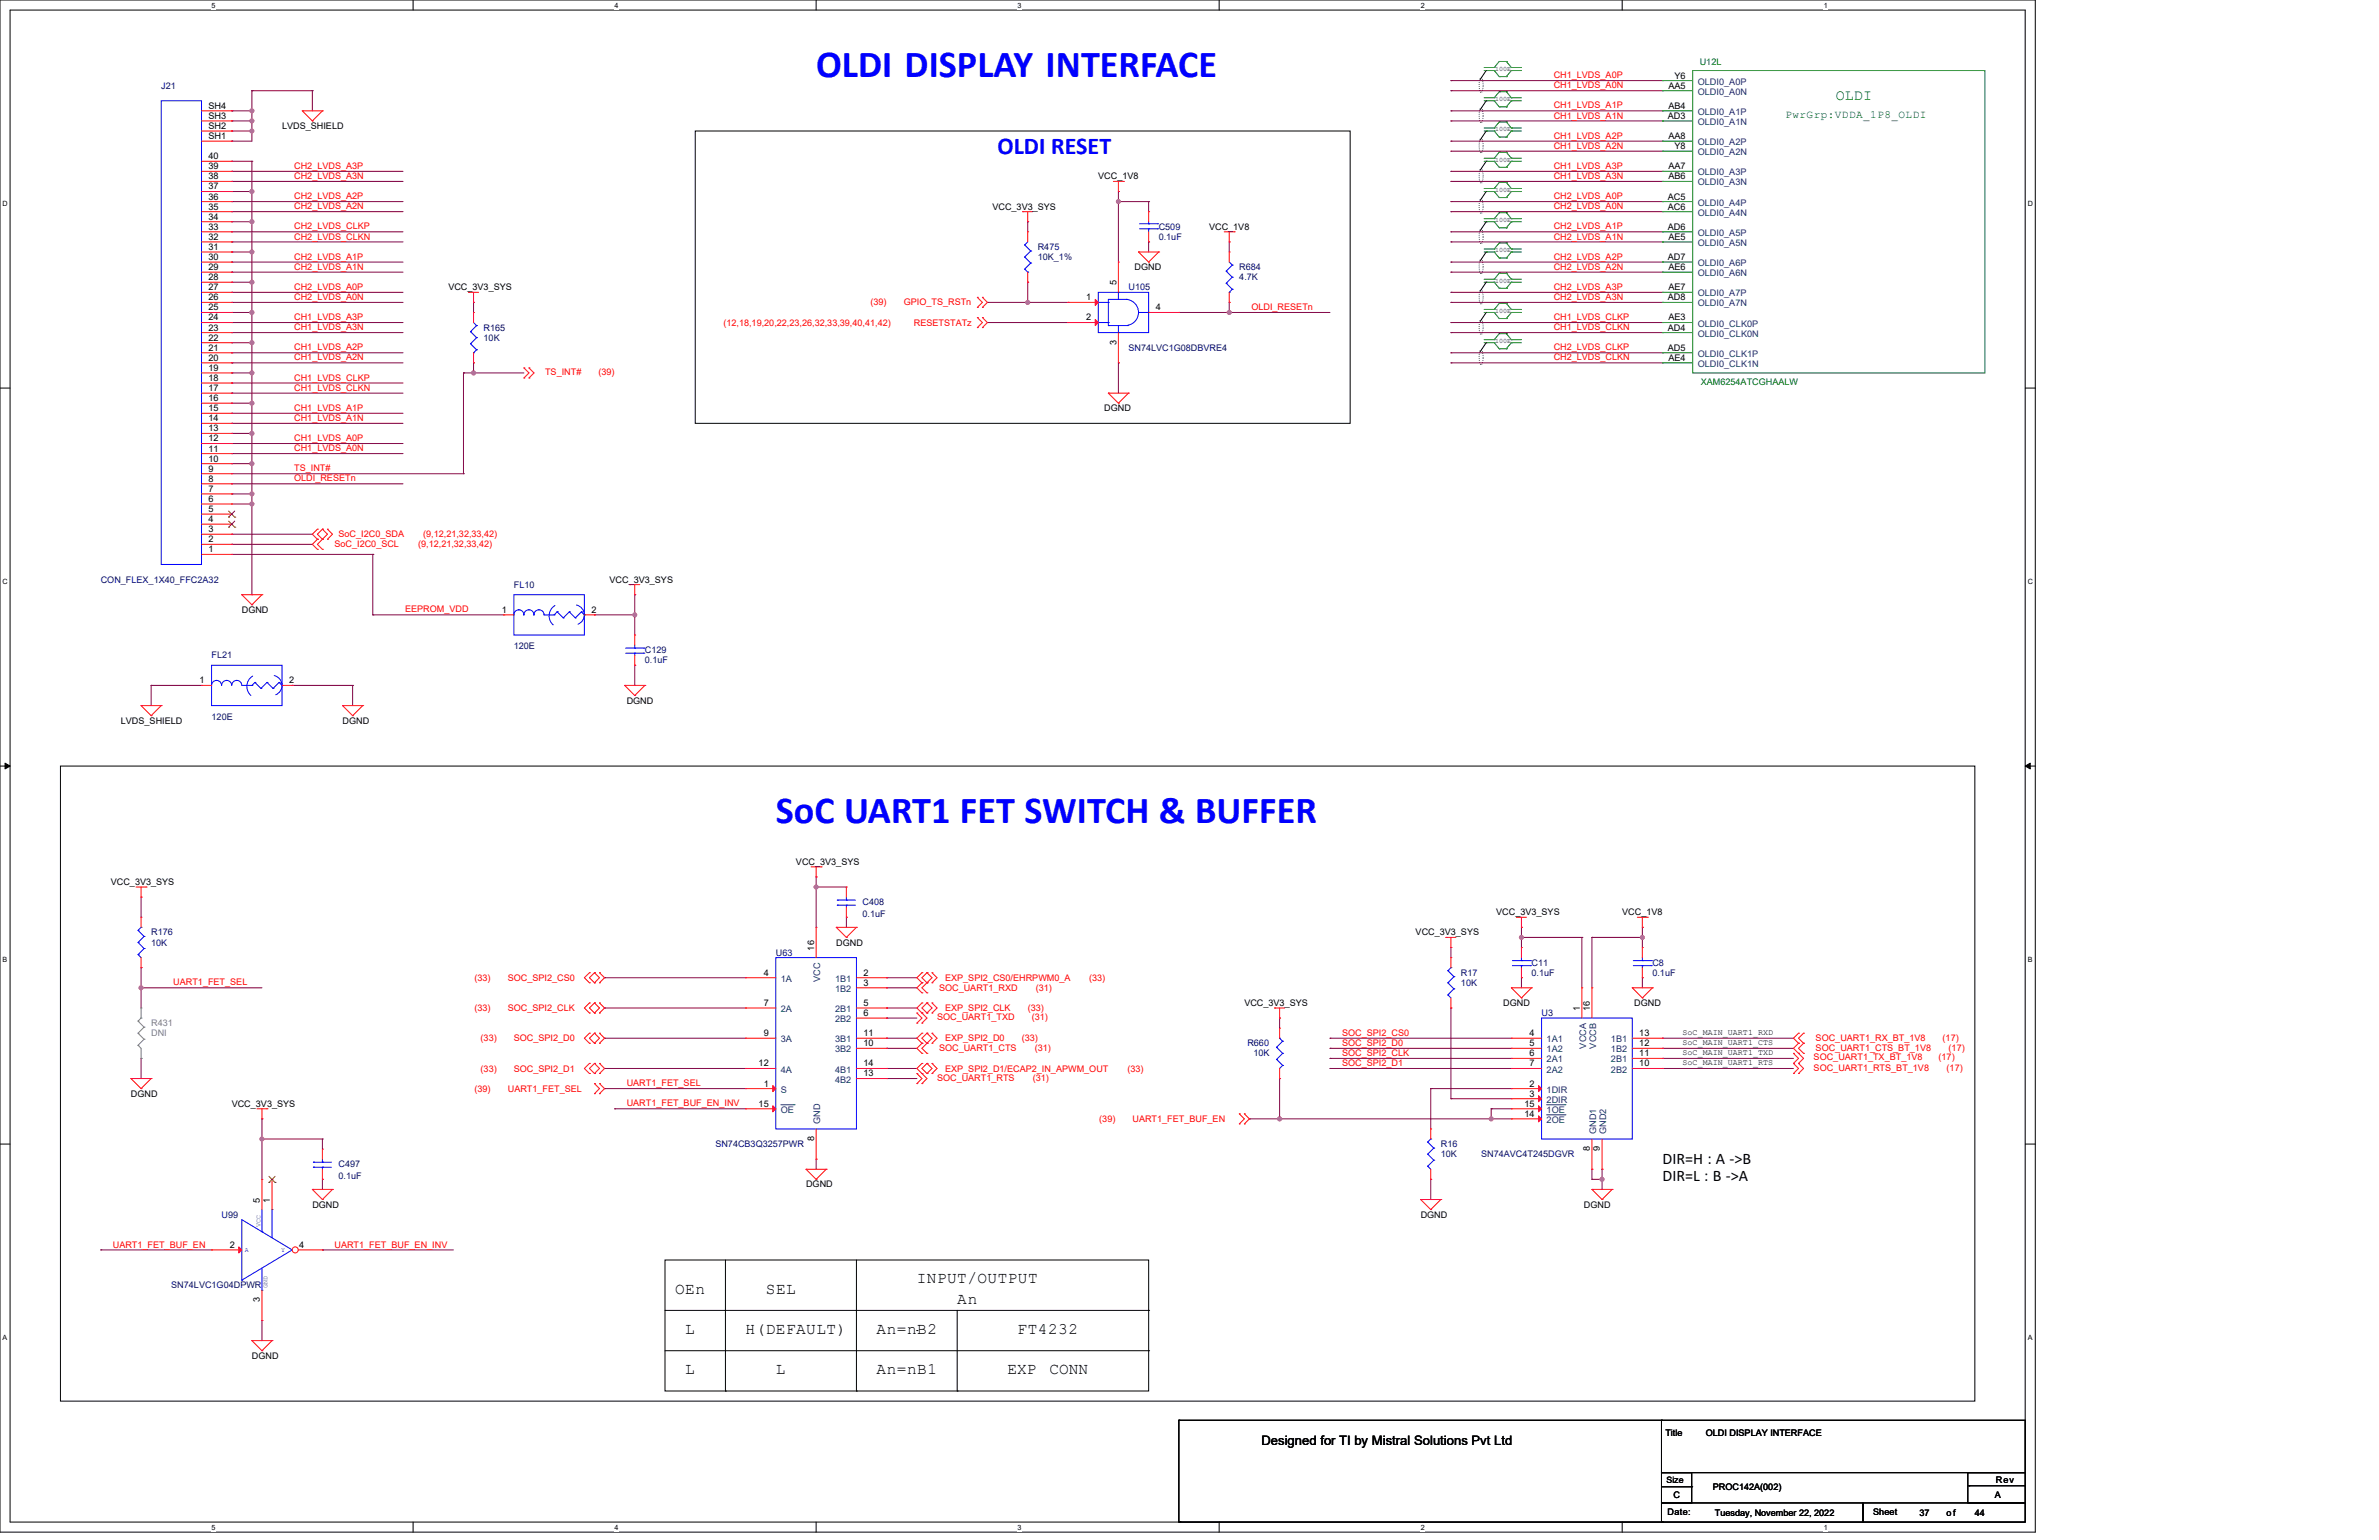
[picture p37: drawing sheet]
<svg xmlns="http://www.w3.org/2000/svg" width="432mm" height="279mm" viewBox="0 0 432 279" stroke-linecap="round" stroke-linejoin="round" font-family="sans-serif">
<defs><g id="words">
<g font-size="6.9" fill="#00f">
<text x="148.1" y="13.9">OLDI DISPLAY INTERFACE</text>
<text x="140.8" y="149.3">SoC UART1 FET SWITCH &amp; BUFFER</text>
</g>
<text font-size="4.4" fill="#00f" x="181.1" y="27.9">OLDI RESET</text>
<g font-size="2.9">
<text x="301.8" y="211.3">DIR=H : A -&gt;B</text>
<text x="301.8" y="214.2">DIR=L : B -&gt;A</text>
<text x="166.4" y="232.9">INPUT/OUTPUT</text>
<text x="122.5" y="234.7">OEn</text>
<text x="139" y="234.7">SEL</text>
<text x="173.7" y="236.5">An</text>
<text x="124.4" y="242">L</text>
<text x="135.3" y="242">H(DEFAULT)</text>
<text x="159.1" y="242">An=nB2</text>
<text x="184.7" y="242">FT4232</text>
<text x="124.4" y="249.3">L</text>
<text x="140.8" y="249.3">L</text>
<text x="159.1" y="249.3">An=nB1</text>
<text x="182.9" y="249.3">EXP</text>
<text x="190.5" y="249.3">CONN</text>
</g>
<text font-size="2.7" fill="#008000" x="333.2" y="18.2">OLDI</text>
<text font-size="2.4" x="229" y="262.2">Designed for TI by Mistral Solutions Pvt Ltd</text>
<text font-size="2" fill="#008000" x="324.1" y="21.4">PwrGrp:VDDA_1P8_OLDI</text>
<g font-size="1.6" fill="#008000">
<text x="308.5" y="11.7">U12L</text>
<text x="308.7" y="69.9">XAM6254ATCGHAALW</text>
</g>
<g font-size="1.6" fill="#000080">
<text x="29.3" y="16.1">J21</text>
<text x="210.3" y="41.7">C509</text>
<text x="188.4" y="45.4">R475</text>
<text x="188.4" y="47.2">10K_1%</text>
<text x="210.3" y="43.5">0.1uF</text>
<text x="204.8" y="52.7">U105</text>
<text x="224.9" y="49">R684</text>
<text x="224.9" y="50.8">4.7K</text>
<text x="87.8" y="60">R165</text>
<text x="87.8" y="61.8">10K</text>
<text x="204.8" y="63.7">SN74LVC1G08DBVRE4</text>
<text x="18.3" y="105.7">CON_FLEX_1X40_FFC2A32</text>
<text x="93.3" y="106.6">FL10</text>
<text x="38.4" y="119.4">FL21</text>
<text x="93.3" y="117.8">120E</text>
<text x="117" y="118.5">C129</text>
<text x="117" y="120.3">0.1uF</text>
<text x="38.4" y="130.6">120E</text>
<text x="156.5" y="164.2">C408</text>
<text x="156.5" y="166.4">0.1uF</text>
<text x="27.4" y="169.7">R176</text>
<text x="27.4" y="171.5">10K</text>
<text x="140.8" y="173.4">U63</text>
<text x="265.2" y="177">R17</text>
<text x="265.2" y="178.9">10K</text>
<text x="278" y="175.2">C11</text>
<text x="278" y="177">0.1uF</text>
<text x="299.9" y="175.2">C8</text>
<text x="299.9" y="177">0.1uF</text>
<text x="279.8" y="184.4">U3</text>
<text x="226.4" y="189.8">R660</text>
<text x="227.5" y="191.7">10K</text>
<text x="129.8" y="208.1">SN74CB3Q3257PWR</text>
<text x="261.5" y="208.1">R16</text>
<text x="261.5" y="210">10K</text>
<text x="268.8" y="210">SN74AVC4T245DGVR</text>
<text x="61.4" y="211.8">C497</text>
<text x="61.4" y="214">0.1uF</text>
<text x="40.2" y="220.9">U99</text>
<text x="31.1" y="233.7">SN74LVC1G04DPWR</text>
</g>
<g font-size="1.6" fill="#f00">
<text x="282" y="14.2">CH1_LVDS_A0P</text>
<text x="282" y="16">CH1_LVDS_A0N</text>
<text x="282" y="19.7">CH1_LVDS_A1P</text>
<text x="282" y="21.5">CH1_LVDS_A1N</text>
<text x="282" y="25.2">CH1_LVDS_A2P</text>
<text x="282" y="27">CH1_LVDS_A2N</text>
<text x="53.4" y="32.5">CH2_LVDS_A3N</text>
<text x="53.4" y="30.6">CH2_LVDS_A3P</text>
<text x="282" y="30.6">CH1_LVDS_A3P</text>
<text x="282" y="32.5">CH1_LVDS_A3N</text>
<text x="53.4" y="36.1">CH2_LVDS_A2P</text>
<text x="53.4" y="41.6">CH2_LVDS_CLKP</text>
<text x="53.4" y="38">CH2_LVDS_A2N</text>
<text x="282" y="36.1">CH2_LVDS_A0P</text>
<text x="282" y="38">CH2_LVDS_A0N</text>
<text x="282" y="41.6">CH2_LVDS_A1P</text>
<text x="53.4" y="47.1">CH2_LVDS_A1P</text>
<text x="53.4" y="43.5">CH2_LVDS_CLKN</text>
<text x="282" y="43.5">CH2_LVDS_A1N</text>
<text x="282" y="47.1">CH2_LVDS_A2P</text>
<text x="53.4" y="48.9">CH2_LVDS_A1N</text>
<text x="53.4" y="52.6">CH2_LVDS_A0P</text>
<text x="282" y="48.9">CH2_LVDS_A2N</text>
<text x="282" y="52.6">CH2_LVDS_A3P</text>
<text x="53.4" y="58.1">CH1_LVDS_A3P</text>
<text x="53.4" y="59.9">CH1_LVDS_A3N</text>
<text x="53.4" y="54.4">CH2_LVDS_A0N</text>
<text x="131.3" y="59.1">(12,18,19,20,22,23,26,32,33,39,40,41,42)</text>
<text x="158" y="55.4">(39)</text>
<text x="164" y="55.4">GPIO_TS_RSTn</text>
<text x="165.9" y="59.1">RESETSTATz</text>
<text x="227.1" y="56.3">OLDI_RESETn</text>
<text x="282" y="54.4">CH2_LVDS_A3N</text>
<text x="282" y="59.9">CH1_LVDS_CLKN</text>
<text x="282" y="58.1">CH1_LVDS_CLKP</text>
<text x="53.4" y="65.4">CH1_LVDS_A2N</text>
<text x="53.4" y="63.6">CH1_LVDS_A2P</text>
<text x="282" y="63.6">CH2_LVDS_CLKP</text>
<text x="282" y="65.4">CH2_LVDS_CLKN</text>
<text x="53.4" y="69.1">CH1_LVDS_CLKP</text>
<text x="53.4" y="70.9">CH1_LVDS_CLKN</text>
<text x="98.9" y="68">TS_INT#</text>
<text x="108.6" y="68">(39)</text>
<text x="53.4" y="76.4">CH1_LVDS_A1N</text>
<text x="53.4" y="74.5">CH1_LVDS_A1P</text>
<text x="53.4" y="81.9">CH1_LVDS_A0N</text>
<text x="53.4" y="80">CH1_LVDS_A0P</text>
<text x="53.4" y="85.5">TS_INT#</text>
<text x="53.4" y="87.3">OLDI_RESETn</text>
<text x="60.7" y="99.3">SoC_I2C0_SCL</text>
<text x="61.4" y="97.5">SoC_I2C0_SDA</text>
<text x="75.9" y="99.3">(9,12,21,32,33,42)</text>
<text x="76.8" y="97.5">(9,12,21,32,33,42)</text>
<text x="73.5" y="111.1">EEPROM_VDD</text>
<text x="31.5" y="178.8">UART1_FET_SEL</text>
<text x="86.1" y="178">(33)</text>
<text x="92.2" y="178">SOC_SPI2_CS0</text>
<text x="170.4" y="179.8">SOC_UART1_RXD</text>
<text x="171.5" y="178">EXP_SPI2_CS0/EHRPWM0_A</text>
<text x="188" y="179.8">(31)</text>
<text x="197.7" y="178">(33)</text>
<text x="86.1" y="183.4">(33)</text>
<text x="92.2" y="183.4">SOC_SPI2_CLK</text>
<text x="170.1" y="185.1">SOC_UART1_TXD</text>
<text x="171.5" y="183.4">EXP_SPI2_CLK</text>
<text x="186.5" y="183.4">(33)</text>
<text x="187.3" y="185.1">(31)</text>
<text x="87.2" y="188.9">(33)</text>
<text x="93.3" y="188.9">SOC_SPI2_D0</text>
<text x="170.4" y="190.8">SOC_UART1_CTS</text>
<text x="171.5" y="188.9">EXP_SPI2_D0</text>
<text x="185.4" y="188.9">(33)</text>
<text x="187.8" y="190.8">(31)</text>
<text x="243.6" y="187.9">SOC_SPI2_CS0</text>
<text x="243.6" y="191.6">SOC_SPI2_CLK</text>
<text x="243.6" y="189.8">SOC_SPI2_D0</text>
<text x="329.6" y="188.9">SOC_UART1_RX_BT_1V8</text>
<text x="329.6" y="190.8">SOC_UART1_CTS_BT_1V8</text>
<text x="352.6" y="188.9">(17)</text>
<text x="353.7" y="190.8">(17)</text>
<text x="87.2" y="194.4">(33)</text>
<text x="93.3" y="194.4">SOC_SPI2_D1</text>
<text x="113.7" y="197.1">UART1_FET_SEL</text>
<text x="170.1" y="196.1">SOC_UART1_RTS</text>
<text x="171.5" y="194.4">EXP_SPI2_D1/ECAP2_IN_APWM_OUT</text>
<text x="187.5" y="196.1">(31)</text>
<text x="204.6" y="194.4">(33)</text>
<text x="243.6" y="193.4">SOC_SPI2_D1</text>
<text x="329.2" y="194.2">SOC_UART1_RTS_BT_1V8</text>
<text x="329.2" y="192.4">SOC_UART1_TX_BT_1V8</text>
<text x="351.9" y="192.4">(17)</text>
<text x="353.3" y="194.2">(17)</text>
<text x="86.1" y="198.1">(39)</text>
<text x="92.2" y="198.1">UART1_FET_SEL</text>
<text x="113.7" y="200.7">UART1_FET_BUF_EN_INV</text>
<text x="199.5" y="203.6">(39)</text>
<text x="205.6" y="203.6">UART1_FET_BUF_EN</text>
<text x="20.5" y="226.3">UART1_FET_BUF_EN</text>
<text x="60.7" y="226.3">UART1_FET_BUF_EN_INV</text>
</g>
<g font-size="1.6">
<text x="302.8" y="16.1">AA5</text>
<text x="303.9" y="14.3">Y6</text>
<text x="37.9" y="23.4">SH2</text>
<text x="37.9" y="21.6">SH3</text>
<text x="37.9" y="19.7">SH4</text>
<text x="51.2" y="23.4">LVDS_SHIELD</text>
<text x="302.7" y="21.6">AD3</text>
<text x="302.8" y="19.7">AB4</text>
<text x="37.9" y="28.9">40</text>
<text x="37.9" y="25.2">SH1</text>
<text x="302.8" y="25.2">AA8</text>
<text x="303.9" y="27.1">Y8</text>
<text x="37.9" y="34.4">37</text>
<text x="37.9" y="32.5">38</text>
<text x="37.9" y="30.7">39</text>
<text x="199.3" y="32.6">VCC_1V8</text>
<text x="302.8" y="30.7">AA7</text>
<text x="302.8" y="32.5">AB6</text>
<text x="37.9" y="41.7">33</text>
<text x="37.9" y="39.9">34</text>
<text x="37.9" y="38">35</text>
<text x="37.9" y="36.2">36</text>
<text x="180.1" y="38.1">VCC_3V3_SYS</text>
<text x="219.5" y="41.7">VCC_1V8</text>
<text x="302.7" y="41.7">AD6</text>
<text x="302.7" y="36.2">AC5</text>
<text x="302.7" y="38">AC6</text>
<text x="37.9" y="47.2">30</text>
<text x="37.9" y="45.3">31</text>
<text x="37.9" y="43.5">32</text>
<text x="302.7" y="47.2">AD7</text>
<text x="302.8" y="43.5">AE5</text>
<text x="37.9" y="52.7">27</text>
<text x="37.9" y="50.8">28</text>
<text x="37.9" y="49">29</text>
<text x="81.4" y="52.7">VCC_3V3_SYS</text>
<text x="202.6" y="51.8" transform="rotate(-90 202.6 51.8)">5</text>
<text x="205.9" y="49">DGND</text>
<text x="302.8" y="49">AE6</text>
<text x="302.8" y="52.7">AE7</text>
<text x="37.9" y="60">23</text>
<text x="37.9" y="58.1">24</text>
<text x="37.9" y="56.3">25</text>
<text x="37.9" y="54.5">26</text>
<text x="197.1" y="54.5">1</text>
<text x="197.1" y="58.1">2</text>
<text x="209.8" y="56.3">4</text>
<text x="302.7" y="60">AD4</text>
<text x="302.7" y="54.5">AD8</text>
<text x="302.8" y="58.1">AE3</text>
<text x="37.9" y="65.5">20</text>
<text x="37.9" y="63.6">21</text>
<text x="37.9" y="61.8">22</text>
<text x="202.6" y="62.5" transform="rotate(-90 202.6 62.5)">3</text>
<text x="302.7" y="63.6">AD5</text>
<text x="302.8" y="65.5">AE4</text>
<text x="37.9" y="71">17</text>
<text x="37.9" y="69.1">18</text>
<text x="37.9" y="67.3">19</text>
<text x="37.9" y="76.4">14</text>
<text x="37.9" y="74.6">15</text>
<text x="37.9" y="72.8">16</text>
<text x="200.4" y="74.6">DGND</text>
<text x="37.9" y="83.7">10</text>
<text x="37.9" y="81.9">11</text>
<text x="37.9" y="80.1">12</text>
<text x="37.9" y="78.3">13</text>
<text x="37.9" y="89.2">7</text>
<text x="37.9" y="87.4">8</text>
<text x="37.9" y="85.6">9</text>
<text x="37.9" y="94.7">4</text>
<text x="37.9" y="92.9">5</text>
<text x="37.9" y="91.1">6</text>
<text x="37.9" y="100.2">1</text>
<text x="37.9" y="98.4">2</text>
<text x="37.9" y="96.5">3</text>
<text x="110.6" y="105.7">VCC_3V3_SYS</text>
<text x="43.9" y="111.2">DGND</text>
<text x="91.1" y="111.2">1</text>
<text x="107.3" y="111.2">2</text>
<text x="36.2" y="124">1</text>
<text x="52.5" y="124">2</text>
<text x="21.9" y="131.3">LVDS_SHIELD</text>
<text x="62.2" y="131.3">DGND</text>
<text x="113.7" y="127.7">DGND</text>
<text x="20.1" y="160.6">VCC_3V3_SYS</text>
<text x="144.5" y="156.9">VCC_3V3_SYS</text>
<text x="271.6" y="166.1">VCC_3V3_SYS</text>
<text x="294.4" y="166.1">VCC_1V8</text>
<text x="147.8" y="172.5" transform="rotate(-90 147.8 172.5)">16</text>
<text x="151.8" y="171.5">DGND</text>
<text x="256.9" y="169.7">VCC_3V3_SYS</text>
<text x="138.6" y="177">4</text>
<text x="156.7" y="177">2</text>
<text x="156.7" y="178.8">3</text>
<text x="138.6" y="182.5">7</text>
<text x="156.7" y="182.5">5</text>
<text x="156.7" y="184.3">6</text>
<text x="225.9" y="182.5">VCC_3V3_SYS</text>
<text x="272.9" y="182.5">DGND</text>
<text x="286.7" y="183.4" transform="rotate(-90 286.7 183.4)">1</text>
<text x="288.6" y="183.4" transform="rotate(-90 288.6 183.4)">16</text>
<text x="296.6" y="182.5">DGND</text>
<text x="138.6" y="188">9</text>
<text x="156.7" y="188">11</text>
<text x="156.7" y="189.8">10</text>
<text x="277.6" y="188">4</text>
<text x="277.6" y="189.8">5</text>
<text x="277.6" y="191.6">6</text>
<text x="297.5" y="188">13</text>
<text x="297.5" y="189.8">12</text>
<text x="297.5" y="191.6">11</text>
<text x="137.7" y="193.5">12</text>
<text x="138.6" y="197.1">1</text>
<text x="156.7" y="193.5">14</text>
<text x="156.7" y="195.3">13</text>
<text x="277.6" y="193.5">7</text>
<text x="277.6" y="197.1">2</text>
<text x="297.5" y="193.5">10</text>
<text x="23.8" y="199">DGND</text>
<text x="42.1" y="200.8">VCC_3V3_SYS</text>
<text x="137.7" y="200.8">15</text>
<text x="276.7" y="200.8">15</text>
<text x="276.7" y="202.6">14</text>
<text x="277.6" y="199">3</text>
<text x="147.8" y="207" transform="rotate(-90 147.8 207)">8</text>
<text x="288.6" y="208.9" transform="rotate(-90 288.6 208.9)">8</text>
<text x="290.4" y="208.9" transform="rotate(-90 290.4 208.9)">9</text>
<text x="146.3" y="215.4">DGND</text>
<text x="47.2" y="218.2" transform="rotate(-90 47.2 218.2)">5</text>
<text x="49" y="218.2" transform="rotate(-90 49 218.2)">1</text>
<text x="56.7" y="219.1">DGND</text>
<text x="257.9" y="220.9">DGND</text>
<text x="287.5" y="219.1">DGND</text>
<text x="41.7" y="226.4">2</text>
<text x="54.3" y="226.4">4</text>
<text x="47.2" y="236.3" transform="rotate(-90 47.2 236.3)">3</text>
<text x="45.7" y="246.5">DGND</text>
<text x="302.3" y="260.6">Title</text>
<text x="309.6" y="260.6">OLDI DISPLAY INTERFACE</text>
<text x="302.5" y="269">Size</text>
<text x="362.3" y="269">Rev</text>
<text x="302.7" y="274.9">Date:</text>
<text x="303.8" y="271.8">C</text>
<text x="310.9" y="270.3">PROC142A(002)</text>
<text x="311.3" y="275.1">Tuesday, November 22, 2022</text>
<text x="340" y="274.9">Sheet</text>
<text x="348.4" y="275.1">37</text>
<text x="353.3" y="275.1">of</text>
<text x="358.4" y="275.1">44</text>
<text x="362.1" y="271.8">A</text>
</g>
<g font-size="1.6" fill="#004080">
<text x="308.2" y="15.4">OLDI0_A0P</text>
<text x="308.2" y="17.2">OLDI0_A0N</text>
<text x="308.2" y="20.9">OLDI0_A1P</text>
<text x="308.2" y="22.7">OLDI0_A1N</text>
<text x="308.2" y="28.2">OLDI0_A2N</text>
<text x="308.2" y="26.3">OLDI0_A2P</text>
<text x="308.2" y="31.8">OLDI0_A3P</text>
<text x="308.2" y="33.7">OLDI0_A3N</text>
<text x="308.2" y="37.3">OLDI0_A4P</text>
<text x="308.2" y="39.1">OLDI0_A4N</text>
<text x="308.2" y="42.8">OLDI0_A5P</text>
<text x="308.2" y="44.6">OLDI0_A5N</text>
<text x="308.2" y="48.3">OLDI0_A6P</text>
<text x="308.2" y="50.1">OLDI0_A6N</text>
<text x="308.2" y="53.8">OLDI0_A7P</text>
<text x="308.2" y="55.6">OLDI0_A7N</text>
<text x="308.2" y="59.3">OLDI0_CLK0P</text>
<text x="308.2" y="61.1">OLDI0_CLK0N</text>
<text x="308.2" y="64.7">OLDI0_CLK1P</text>
<text x="308.2" y="66.6">OLDI0_CLK1N</text>
<text x="141.7" y="178.1">1A</text>
<text x="148.9" y="178.2" transform="rotate(-90 148.9 178.2)">VCC</text>
<text x="151.6" y="178.1">1B1</text>
<text x="151.6" y="180">1B2</text>
<text x="141.7" y="183.6">2A</text>
<text x="151.6" y="183.6">2B1</text>
<text x="151.6" y="185.4">2B2</text>
<text x="141.7" y="189.1">3A</text>
<text x="151.6" y="189.1">3B1</text>
<text x="151.6" y="190.9">3B2</text>
<text x="280.7" y="189.1">1A1</text>
<text x="280.7" y="190.9">1A2</text>
<text x="287.9" y="190.2" transform="rotate(-90 287.9 190.2)">VCCA</text>
<text x="289.7" y="190.2" transform="rotate(-90 289.7 190.2)">VCCB</text>
<text x="292.4" y="189.1">1B1</text>
<text x="292.4" y="190.9">1B2</text>
<text x="141.7" y="194.6">4A</text>
<text x="151.6" y="194.6">4B1</text>
<text x="151.6" y="196.4">4B2</text>
<text x="280.7" y="192.8">2A1</text>
<text x="280.7" y="194.6">2A2</text>
<text x="292.4" y="192.8">2B1</text>
<text x="292.4" y="194.6">2B2</text>
<text x="141.7" y="198.2">S</text>
<text x="141.7" y="201.9">OE</text>
<text x="148.9" y="203.9" transform="rotate(-90 148.9 203.9)">GND</text>
<text x="280.7" y="198.2">1DIR</text>
<text x="280.7" y="200.1">2DIR</text>
<text x="280.7" y="201.9">1OE</text>
<text x="280.7" y="203.7">2OE</text>
<text x="289.7" y="205.7" transform="rotate(-90 289.7 205.7)">GND1</text>
<text x="291.5" y="205.7" transform="rotate(-90 291.5 205.7)">GND2</text>
</g>
<g font-size="1.6" fill="#808080">
<text x="27.4" y="186.2">R431</text>
<text x="27.4" y="188">DNI</text>
</g>
<g font-size="1.5">
<text x="305.4" y="191.4">SoC_MAIN_UART1_TXD</text>
<text x="305.4" y="187.7">SoC_MAIN_UART1_RXD</text>
<text x="305.4" y="189.6">SoC_MAIN_UART1_CTS</text>
<text x="305.4" y="193.2">SoC_MAIN_UART1_RTS</text>
</g>
<g font-size="1.3">
<text x="38.4" y="1.4">5</text>
<text x="111.6" y="1.4">4</text>
<text x="184.7" y="1.4">3</text>
<text x="257.9" y="1.4">2</text>
<text x="331" y="1.4">1</text>
<text x=".5" y="37.3">D</text>
<text x="368" y="37.3">D</text>
<text x=".5" y="105.9">C</text>
<text x="368" y="105.9">C</text>
<text x=".5" y="174.4">B</text>
<text x="368" y="174.4">B</text>
<text x=".5" y="243">A</text>
<text x="368" y="243">A</text>
<text x="38.4" y="277.5">5</text>
<text x="111.6" y="277.5">4</text>
<text x="184.7" y="277.5">3</text>
<text x="257.9" y="277.5">2</text>
<text x="331" y="277.5">1</text>
</g>
<g font-size="1.2">
<text x="271.4" y="12.9">100E</text>
<text x="271.4" y="18.3">100E</text>
<text x="271.4" y="23.8">100E</text>
<text x="271.4" y="29.3">100E</text>
<text x="271.4" y="34.8">100E</text>
<text x="271.4" y="40.3">100E</text>
<text x="271.4" y="45.8">100E</text>
<text x="271.4" y="51.3">100E</text>
<text x="271.4" y="56.7">100E</text>
<text x="271.4" y="62.2">100E</text>
</g>
<g font-size="1.2" fill="#00f">
<text x="44.4" y="227.2">A</text>
<text x="47.3" y="222.6" transform="rotate(-90 47.3 222.6)">VCC</text>
<text x="51" y="227.2">Y</text>
<text x="48.6" y="233.7" transform="rotate(-90 48.6 233.7)">GND</text>
</g>
</g></defs>
<path d="M0 0h369.4v278h-369.4zM1.8 1.8h365.8v274.3h-365.8z" fill="none" stroke="#000" stroke-width=".18"/>
<g fill="#fff">
<path d="M38.4 .2h.7v1.4h-.7z"/>
<path d="M38.4 276.3h.7v1.5h-.7z"/>
</g>
<path d="M75 0v1.8M75 276.1v1.9" fill="none" stroke="#000" stroke-width=".18"/>
<g fill="#fff">
<path d="M111.6 .2h.7v1.4h-.7z"/>
<path d="M111.6 276.3h.7v1.5h-.7z"/>
</g>
<path d="M148.1 0v1.8M148.1 276.1v1.9" fill="none" stroke="#000" stroke-width=".18"/>
<g fill="#fff">
<path d="M184.7 .2h.7v1.4h-.7z"/>
<path d="M184.7 276.3h.7v1.5h-.7z"/>
</g>
<path d="M221.3 0v1.8M221.3 276.1v1.9" fill="none" stroke="#000" stroke-width=".18"/>
<g fill="#fff">
<path d="M257.9 .2h.7v1.4h-.7z"/>
<path d="M257.9 276.3h.7v1.5h-.7z"/>
</g>
<path d="M294.4 0v1.8M294.4 276.1v1.9" fill="none" stroke="#000" stroke-width=".18"/>
<g fill="#fff">
<path d="M331 .2h.7v1.4h-.7z"/>
<path d="M331 276.3h.7v1.5h-.7z"/>
<path d="M.5 36.1h.9v1.5h-.9z"/>
<path d="M368 36.1h1v1.5h-1z"/>
<path d="M.5 104.7h.9v1.5h-.9z"/>
<path d="M368 104.7h1v1.5h-1z"/>
</g>
<path d="M0 70.4h1.8M367.6 70.4h1.8" fill="none" stroke="#000" stroke-width=".18"/>
<g fill="#fff">
<path d="M.5 173.3h.8v1.4h-.8z"/>
<path d="M368 173.3h.9v1.4h-.9z"/>
</g>
<path d="M0 139h1.8M.9 138.5l.9 .5-.9 .5zM367.6 139l.9-.5v1zM367.6 139h1.8" fill="none" stroke="#000" stroke-width=".18"/>
<path d="M.9 138.5l.9 .5-.9 .5zM367.6 139l.9-.5v1z" fill="#000"/>
<g fill="#fff">
<path d="M.5 241.9h.8v1.4h-.8z"/>
<path d="M368 241.9h.9v1.4h-.9z"/>
</g>
<g fill="none" stroke="#000" stroke-width=".18">
<path d="M269.7 12.8h.1M269.7 18.3h.1M269.7 12.8l-1.1 1.6M269.7 18.3l-1.1 1.6M126.2 23.8h118.9v53h-118.9zM269.7 23.8h.1M269.7 29.3h.1M269.7 34.7h.1M269.7 23.8l-1.1 1.6M269.7 29.3l-1.1 1.6M269.7 34.7l-1.1 1.7M269.7 40.2h.1"/>
<path d="M269.7 45.7h.1M269.7 51.2h.1M269.7 56.7h.1M269.7 40.2l-1.1 1.7M269.7 45.7l-1.1 1.7M269.7 51.2l-1.1 1.7M269.7 56.7l-1.1 1.6M269.7 62.2h.1M269.7 62.2l-1.1 1.6M11 139h347.4v115.2h-347.4zM0 207.6h1.8M367.6 207.6h1.8"/>
<path d="M120.7 228.6h87.8v23.8h-87.8zM120.7 237.7h87.8M131.7 228.6v23.8M155.4 228.6v23.8M173.7 237.7v14.7M208.5 237.7h.1M120.7 245.1h87.8M131.7 252.4h.1M155.4 252.4h.1M166.4 241.4h.1M173.7 252.4h.1M208.5 245.1h.1"/>
</g>
<g fill="none" stroke="#008000" stroke-width=".18">
<path d="M269.4 12.8h1.8M269.4 12.2h1.8M269.4 18.3h1.8M269.4 17.7h1.8M271.2 12.8h.1M271.2 12.2h.1M271.2 18.3h.1M271.2 17.7h.1M271.2 12.8l.9 1.1M271.2 18.3l.9 1.1M272.1 13.9h.1M272.1 11.2h.1"/>
<path d="M272.1 19.4h.1M272.1 16.6h.1M272.1 11.2h1.3M272.1 11.2l-.9 1M272.1 13.9h1.3M272.1 16.6h1.3M272.1 16.6l-.9 1.1M272.1 19.4h1.3M273.4 13.9h.1M273.4 11.2h.1M273.4 19.4h.1M273.4 16.6h.1"/>
<path d="M273.4 11.2l.9 1M273.4 16.6l.9 1.1M274.3 12.8h.1M274.3 12.2h.1M274.3 18.3h.1M274.3 17.7h.1M274.3 12.8l-.9 1.1M274.3 12.8h1.8M274.3 12.2h1.8M274.3 18.3l-.9 1.1M274.3 18.3h1.8M274.3 17.7h1.8"/>
<path d="M269.4 23.8h1.8M269.4 23.2h1.8M269.4 29.3h1.8M269.4 28.7h1.8M269.4 34.7h1.8M269.4 34.2h1.8M269.4 39.7h1.8M271.2 23.8h.1M271.2 23.2h.1M271.2 29.3h.1M271.2 28.7h.1M271.2 34.7h.1"/>
<path d="M271.2 34.2h.1M271.2 39.7h.1M271.2 23.8l.9 1.1M271.2 29.3l.9 1.1M271.2 34.7l.9 1.1M272.1 24.9h.1M272.1 22.1h.1M272.1 30.4h.1M272.1 27.6h.1M272.1 35.8h.1M272.1 33.1h.1M272.1 38.6h.1"/>
<path d="M272.1 22.1h1.3M272.1 22.1l-.9 1.1M272.1 24.9h1.3M272.1 27.6h1.3M272.1 27.6l-.9 1.1M272.1 30.4h1.3M272.1 33.1h1.3M272.1 33.1l-.9 1.1M272.1 35.8h1.3M272.1 38.6h1.3M272.1 38.6l-.9 1.1M273.4 24.9h.1"/>
<path d="M273.4 22.1h.1M273.4 30.4h.1M273.4 27.6h.1M273.4 35.8h.1M273.4 33.1h.1M273.4 38.6h.1M273.4 22.1l.9 1.1M273.4 27.6l.9 1.1M273.4 33.1l.9 1.1M273.4 38.6l.9 1.1M274.3 23.8h.1M274.3 23.2h.1"/>
<path d="M274.3 29.3h.1M274.3 28.7h.1M274.3 34.7h.1M274.3 34.2h.1M274.3 39.7h.1M274.3 23.8l-.9 1.1M274.3 23.8h1.8M274.3 23.2h1.8M274.3 29.3l-.9 1.1M274.3 29.3h1.8M274.3 28.7h1.8M274.3 34.7l-.9 1.1"/>
<path d="M274.3 34.7h1.8M274.3 34.2h1.8M274.3 39.7h1.8M269.4 40.2h1.8M269.4 45.7h1.8M269.4 45.2h1.8M269.4 51.2h1.8M269.4 50.7h1.8M269.4 56.7h1.8M269.4 56.1h1.8M271.2 40.2h.1M271.2 45.7h.1"/>
<path d="M271.2 45.2h.1M271.2 51.2h.1M271.2 50.7h.1M271.2 56.7h.1M271.2 56.1h.1M271.2 40.2l.9 1.1M271.2 45.7l.9 1.1M271.2 51.2l.9 1.1M271.2 56.7l.9 1.1M272.1 41.3h.1M272.1 46.8h.1M272.1 44.1h.1"/>
<path d="M272.1 52.3h.1M272.1 49.6h.1M272.1 57.8h.1M272.1 55h.1M272.1 41.3h1.3M272.1 44.1h1.3M272.1 44.1l-.9 1.1M272.1 46.8h1.3M272.1 49.6h1.3M272.1 49.6l-.9 1.1M272.1 52.3h1.3M272.1 55h1.3"/>
<path d="M272.1 55l-.9 1.1M272.1 57.8h1.3M273.4 41.3h.1M273.4 46.8h.1M273.4 44.1h.1M273.4 52.3h.1M273.4 49.6h.1M273.4 57.8h.1M273.4 55h.1M273.4 44.1l.9 1.1M273.4 49.6l.9 1.1M273.4 55l.9 1.1"/>
<path d="M274.3 40.2h.1M274.3 45.7h.1M274.3 45.2h.1M274.3 51.2h.1M274.3 50.7h.1M274.3 56.7h.1M274.3 56.1h.1M274.3 40.2l-.9 1.1M274.3 40.2h1.8M274.3 45.7l-.9 1.1M274.3 45.7h1.8M274.3 45.2h1.8"/>
<path d="M274.3 51.2l-.9 1.1M274.3 51.2h1.8M274.3 50.7h1.8M274.3 56.7l-.9 1.1M274.3 56.7h1.8M274.3 56.1h1.8M269.4 62.2h1.8M269.4 61.6h1.8M271.2 62.2h.1M271.2 61.6h.1M271.2 62.2l.9 1.1M272.1 63.3h.1"/>
<path d="M272.1 60.5h.1M272.1 60.5h1.3M272.1 60.5l-.9 1.1M272.1 63.3h1.3M273.4 63.3h.1M273.4 60.5h.1M273.4 60.5l.9 1.1M274.3 62.2h.1M274.3 61.6h.1M274.3 62.2l-.9 1.1M274.3 62.2h1.8M274.3 61.6h1.8"/>
</g>
<path d="M268.7 14.2l.1-.1a2.72 2.72 0 0 1 0 2.7 2.82 2.82 0 0 1-.1-2.6zM268.7 19.7l.1-.1a2.74 2.74 0 0 1 0 2.7 2.83 2.83 0 0 1-.1-2.6zM268.7 25.2l.1-.1a2.74 2.74 0 0 1 0 2.7 2.83 2.83 0 0 1-.1-2.6zM268.7 30.6l.1-.1a2.74 2.74 0 0 1 0 2.8 2.83 2.83 0 0 1-.1-2.7zM268.7 36.1l.1-.1a2.74 2.74 0 0 1 0 2.8 2.83 2.83 0 0 1-.1-2.7zM268.7 41.6l.1-.1a2.72 2.72 0 0 1 0 2.7 2.82 2.82 0 0 1-.1-2.6zM268.7 47.1l.1-.1a2.74 2.74 0 0 1 0 2.7 2.83 2.83 0 0 1-.1-2.6zM268.7 52.6l.1-.1a2.74 2.74 0 0 1 0 2.7 2.83 2.83 0 0 1-.1-2.6zM268.7 58.1l.1-.1a2.74 2.74 0 0 1 0 2.7 2.83 2.83 0 0 1-.1-2.6zM268.7 63.6l.1-.1a2.74 2.74 0 0 1 0 2.7 2.83 2.83 0 0 1-.1-2.6z" fill="none" stroke="#000" stroke-width=".18" stroke-dasharray="0 .4"/>
<g fill="none" stroke="#800040" stroke-width=".18">
<path d="M263.3 14.6h.1M263.3 16.5h.1M263.3 14.6h38.5M263.3 16.5h38.5M263.3 20.1h.1M263.3 21.9h.1M263.3 25.6h.1M263.3 27.4h.1M263.3 31.1h.1M263.3 32.9h.1M263.3 36.6h.1M263.3 38.4h.1"/>
<path d="M263.3 20.1h38.5M263.3 21.9h38.5M263.3 25.6h38.5M263.3 27.4h38.5M263.3 31.1h38.5M263.3 32.9h38.5M263.3 36.6h38.5M263.3 38.4h38.5M263.3 42.1h.1M263.3 43.9h.1M263.3 47.5h.1M263.3 49.4h.1"/>
<path d="M263.3 53h.1M263.3 54.9h.1M263.3 58.5h.1M263.3 42.1h38.5M263.3 43.9h38.5M263.3 47.5h38.5M263.3 49.4h38.5M263.3 53h38.5M263.3 54.9h38.5M263.3 58.5h38.5M84.1 67.7h.1M84.1 67.7h11"/>
<path d="M86 67.7h.1M263.3 60.3h.1M263.3 64h.1M263.3 65.8h.1M263.3 60.3h38.5M263.3 64h38.5M263.3 65.8h38.5M42.1 96.9h.1M42.1 98.8h.1M42.1 96.9h14.6M42.1 98.8h14.6M42.1 100.6h25.6"/>
<path d="M67.7 100.6h.1"/>
</g>
<circle cx="85.9" cy="67.7" r=".36" fill="#f0f"/>
<circle cx="85.9" cy="67.7" r=".36" fill="none" stroke="#f0f" stroke-width=".18"/>
<path d="M86 54.9h.1M86 54.9v1.8M179.2 54.9h.1M186.5 51.2h.1M186.5 40.2h.1M186.5 40.2v1.9M186.5 51.2v3.7h-7.3M86 65.8h.1M86 65.8v1.9M64 124.4h.1M64 124.4v3.6" fill="none" stroke="#800040" stroke-width=".18"/>
<circle cx="186.5" cy="54.9" r=".36" fill="#f0f"/>
<circle cx="186.5" cy="54.9" r=".36" fill="none" stroke="#f0f" stroke-width=".18"/>
<path d="M42.1 20.1h.1M42.1 20.1h3.6M45.7 20.1h.1M45.7 20.1v1.8" fill="none" stroke="#800040" stroke-width=".18"/>
<circle cx="45.7" cy="21.9" r=".36" fill="#f0f"/>
<circle cx="45.7" cy="21.9" r=".36" fill="none" stroke="#f0f" stroke-width=".18"/>
<path d="M42.1 25.6h.1M42.1 21.9h.1M42.1 23.8h.1M42.1 21.9h3.6M42.1 23.8h3.6M45.7 21.9h.1M45.7 23.8h.1M45.7 21.9v3.7h-3.6" fill="none" stroke="#800040" stroke-width=".18"/>
<circle cx="45.7" cy="23.8" r=".36" fill="#f0f"/>
<circle cx="45.7" cy="23.8" r=".36" fill="none" stroke="#f0f" stroke-width=".18"/>
<path d="M45.7 16.5h.1M45.7 16.5v3.6" fill="none" stroke="#800040" stroke-width=".18"/>
<circle cx="45.7" cy="20.1" r=".36" fill="#f0f"/>
<circle cx="45.7" cy="20.1" r=".36" fill="none" stroke="#f0f" stroke-width=".18"/>
<g fill="none" stroke="#800040" stroke-width=".18">
<path d="M45.7 16.5h.1M45.7 16.5h11M56.7 16.5h.1M56.7 16.5v3.6M109.7 177.4h.1M109.7 177.4h25.6M148.1 160.9h.1M148.1 160.9v7.3M148.1 160.9h5.5M153.6 166.4h.1M153.6 166.4v1.8M160.9 177.4h.1"/>
<path d="M160.9 177.4h5.5M109.7 193.9h.1M109.7 182.9h.1M109.7 188.4h.1M109.7 193.9h25.6M109.7 188.4h25.6M109.7 182.9h25.6M160.9 193.9h.1M160.9 188.4h.1M160.9 182.9h.1M160.9 193.9h5.5M160.9 188.4h5.5"/>
<path d="M160.9 182.9h5.5"/>
</g>
<circle cx="148.1" cy="160.9" r=".36" fill="#f0f"/>
<circle cx="148.1" cy="160.9" r=".36" fill="none" stroke="#f0f" stroke-width=".18"/>
<g fill="none" stroke="#800040" stroke-width=".18">
<path d="M148.1 159.1h.1M148.1 159.1v1.8M25.6 179.2h.1M25.6 162.8h.1M25.6 175.6h.1M25.6 179.2h21.9M25.6 162.8v3.6M25.6 175.6v7.3M160.9 179.2h.1M160.9 179.2h5.5M25.6 192h.1M25.6 192v3.7"/>
<path d="M160.9 184.7h.1M160.9 190.2h.1M160.9 195.7h.1M160.9 184.7h5.5M160.9 190.2h5.5M160.9 195.7h5.5M148.1 210.3h.1M148.1 210.3v1.8"/>
</g>
<circle cx="25.6" cy="179.2" r=".36" fill="#f0f"/>
<circle cx="25.6" cy="179.2" r=".36" fill="none" stroke="#f0f" stroke-width=".18"/>
<path d="M109.7 197.5h.1M109.7 197.5h25.6M47.5 203h.1M47.5 206.7h.1M47.5 203v11M47.5 206.7h11M58.5 214h.1M58.5 206.7h.1M58.5 206.7v1.8M58.5 214v1.8M47.5 239.6h.1M47.5 239.6v3.6" fill="none" stroke="#800040" stroke-width=".18"/>
<circle cx="47.5" cy="206.6" r=".36" fill="#f0f"/>
<circle cx="47.5" cy="206.6" r=".36" fill="none" stroke="#f0f" stroke-width=".18"/>
<g fill="none" stroke="#800040" stroke-width=".18">
<path d="M42.1 89.6h.1M42.1 89.6h3.6M45.7 91.4h.1M45.7 84.1h.1M45.7 84.1v7.3M67.7 100.6h.1M67.7 100.6v11M111.6 201.2h.1M111.6 201.2h23.7M18.3 226.8h.1M18.3 226.8h20.1M58.5 226.8h.1"/>
<path d="M58.5 226.8h23.8"/>
</g>
<circle cx="45.7" cy="89.6" r=".36" fill="#f0f"/>
<circle cx="45.7" cy="89.6" r=".36" fill="none" stroke="#f0f" stroke-width=".18"/>
<circle cx="45.7" cy="84.1" r=".36" fill="#f0f"/>
<circle cx="45.7" cy="84.1" r=".36" fill="none" stroke="#f0f" stroke-width=".18"/>
<path d="M42.1 78.6h.1M42.1 78.6h3.6M45.7 78.6h.1M45.7 73.2h.1M45.7 73.2v10.9h-3.6M42.1 84.1h.1" fill="none" stroke="#800040" stroke-width=".18"/>
<circle cx="45.7" cy="78.6" r=".36" fill="#f0f"/>
<circle cx="45.7" cy="78.6" r=".36" fill="none" stroke="#f0f" stroke-width=".18"/>
<path d="M42.1 73.2h.1M45.7 67.7h.1M45.7 67.7v5.5h-3.6" fill="none" stroke="#800040" stroke-width=".18"/>
<circle cx="45.7" cy="73.1" r=".36" fill="#f0f"/>
<circle cx="45.7" cy="73.1" r=".36" fill="none" stroke="#f0f" stroke-width=".18"/>
<circle cx="45.7" cy="67.7" r=".36" fill="#f0f"/>
<circle cx="45.7" cy="67.7" r=".36" fill="none" stroke="#f0f" stroke-width=".18"/>
<path d="M42.1 67.7h.1M42.1 62.2h.1M42.1 62.2h3.6M45.7 62.2h.1M45.7 62.2v5.5h-3.6" fill="none" stroke="#800040" stroke-width=".18"/>
<circle cx="45.7" cy="62.2" r=".36" fill="#f0f"/>
<circle cx="45.7" cy="62.2" r=".36" fill="none" stroke="#f0f" stroke-width=".18"/>
<path d="M42.1 56.7h.1M42.1 56.7h3.6M45.7 56.7h.1M45.7 51.2h.1M45.7 51.2v11" fill="none" stroke="#800040" stroke-width=".18"/>
<circle cx="45.7" cy="56.7" r=".36" fill="#f0f"/>
<circle cx="45.7" cy="56.7" r=".36" fill="none" stroke="#f0f" stroke-width=".18"/>
<circle cx="45.7" cy="51.2" r=".36" fill="#f0f"/>
<circle cx="45.7" cy="51.2" r=".36" fill="none" stroke="#f0f" stroke-width=".18"/>
<path d="M42.1 51.2h.1M42.1 45.7h.1M42.1 45.7h3.6M45.7 45.7h.1M45.7 45.7v5.5h-3.6" fill="none" stroke="#800040" stroke-width=".18"/>
<circle cx="45.7" cy="45.7" r=".36" fill="#f0f"/>
<circle cx="45.7" cy="45.7" r=".36" fill="none" stroke="#f0f" stroke-width=".18"/>
<path d="M42.1 34.7h.1M42.1 34.7h3.6M45.7 34.7h.1M45.7 34.7v11M42.1 40.2h.1M42.1 40.2h3.6M45.7 40.2h.1" fill="none" stroke="#800040" stroke-width=".18"/>
<circle cx="45.7" cy="40.2" r=".36" fill="#f0f"/>
<circle cx="45.7" cy="40.2" r=".36" fill="none" stroke="#f0f" stroke-width=".18"/>
<circle cx="45.7" cy="34.7" r=".36" fill="#f0f"/>
<circle cx="45.7" cy="34.7" r=".36" fill="none" stroke="#f0f" stroke-width=".18"/>
<g fill="none" stroke="#800040" stroke-width=".18">
<path d="M42.1 29.3h.1M42.1 36.6h.1M42.1 32.9h.1M42.1 31.1h.1M42.1 38.4h.1M42.1 29.3h3.6M42.1 36.6h31.1M42.1 32.9h31.1M42.1 31.1h31.1M42.1 38.4h31.1M45.7 29.3h.1M45.7 29.3v5.4"/>
<path d="M203 36.6h.1M203 34.7h.1M203 36.6h5.5M203 34.7v1.9M42.1 58.5h.1M42.1 49.4h.1M42.1 47.5h.1M42.1 54.9h.1M42.1 53h.1M42.1 43.9h.1M42.1 42.1h.1M42.1 58.5h31.1"/>
<path d="M42.1 49.4h31.1M42.1 47.5h31.1M42.1 54.9h31.1M42.1 53h31.1M42.1 43.9h31.1M42.1 42.1h31.1M186.5 54.9h7.4M193.9 54.9h.1M42.1 69.5h.1M42.1 71.3h.1M42.1 76.8h.1M42.1 75h.1"/>
<path d="M42.1 65.8h.1M42.1 64h.1M42.1 60.3h.1M42.1 69.5h31.1M42.1 71.3h31.1M42.1 76.8h31.1M42.1 75h31.1M42.1 65.8h31.1M42.1 64h31.1M42.1 60.3h31.1M84.1 67.7h.1M84.1 67.7v18.3"/>
<path d="M42.1 82.3h.1M42.1 80.5h.1M42.1 87.8h.1M42.1 82.3h31.1M42.1 80.5h31.1M42.1 86h42M42.1 87.8h31.1M84.1 86h.1M27.4 124.4h.1M27.4 124.4h9.2M27.4 124.4v3.6M53 124.4h.1"/>
<path d="M53 124.4h11"/>
</g>
<circle cx="203" cy="36.6" r=".36" fill="#f0f"/>
<circle cx="203" cy="36.6" r=".36" fill="none" stroke="#f0f" stroke-width=".18"/>
<g fill="none" stroke="#800040" stroke-width=".18">
<path d="M203 36.6h.1M203 36.6v10.9M179.2 58.5h.1M179.2 58.5h14.7M208.5 43.9h.1M208.5 43.9v1.8M214 56.7h.1M214 56.7h27.4M223.1 54.9h.1M223.1 43.9h.1M223.1 56.7h.1M223.1 43.9v1.8"/>
<path d="M223.1 54.9v1.8M203 65.8h.1M203 65.8v5.5"/>
</g>
<circle cx="223.1" cy="56.7" r=".36" fill="#f0f"/>
<circle cx="223.1" cy="56.7" r=".36" fill="none" stroke="#f0f" stroke-width=".18"/>
<path d="M42.1 91.4h3.6M45.7 91.4h.1M45.7 91.4v16.5M45.7 107.9h.1" fill="none" stroke="#800040" stroke-width=".18"/>
<circle cx="45.7" cy="91.4" r=".36" fill="#f0f"/>
<circle cx="45.7" cy="91.4" r=".36" fill="none" stroke="#f0f" stroke-width=".18"/>
<path d="M208.5 36.6h.1M208.5 36.6v1.8M107.9 111.6h.1M115.2 107.9h.1M115.2 107.9v3.7h-7.3" fill="none" stroke="#800040" stroke-width=".18"/>
<circle cx="115.2" cy="111.6" r=".36" fill="#f0f"/>
<circle cx="115.2" cy="111.6" r=".36" fill="none" stroke="#f0f" stroke-width=".18"/>
<g fill="none" stroke="#800040" stroke-width=".18">
<path d="M67.7 111.6h.1M67.7 111.6h23.7M115.2 111.6h.1M115.2 111.6v3.6M115.2 120.7h.1M115.2 120.7v3.7M288.9 170.1h.1M298.1 168.2h.1M298.1 168.2v1.9h-9.2M241.4 188.4h.1M241.4 193.9h.1M241.4 192h.1"/>
<path d="M241.4 190.2h.1M241.4 188.4h32.9M241.4 193.9h32.9M241.4 192h32.9M241.4 190.2h32.9M301.8 188.4h.1M301.8 193.9h.1M301.8 190.2h.1M301.8 192h.1M301.8 188.4h23.7M301.8 193.9h23.7M301.8 192h23.7"/>
<path d="M301.8 190.2h23.7"/>
</g>
<circle cx="298.1" cy="170.1" r=".36" fill="#f0f"/>
<circle cx="298.1" cy="170.1" r=".36" fill="none" stroke="#f0f" stroke-width=".18"/>
<path d="M276.1 168.2h.1M276.1 170.1h.1M276.1 168.2v1.9M276.1 170.1h11M298.1 177.4h.1M298.1 170.1h.1M298.1 170.1v1.8M298.1 177.4v1.8" fill="none" stroke="#800040" stroke-width=".18"/>
<circle cx="276.1" cy="170.1" r=".36" fill="#f0f"/>
<circle cx="276.1" cy="170.1" r=".36" fill="none" stroke="#f0f" stroke-width=".18"/>
<path d="M276.1 170.1h.1M276.1 177.4h.1M276.1 170.1v1.8M276.1 177.4v1.8M288.9 214h.1M288.9 212.1h.1M288.9 214h1.9M288.9 212.1v1.9M290.8 212.1h.1M290.8 214h.1M290.8 212.1v3.7" fill="none" stroke="#800040" stroke-width=".18"/>
<circle cx="290.8" cy="214" r=".36" fill="#f0f"/>
<circle cx="290.8" cy="214" r=".36" fill="none" stroke="#f0f" stroke-width=".18"/>
<path d="M232.3 203h.1M232.3 203h42M270.7 203h.1M270.7 201.2h.1M270.7 201.2h3.6M270.7 201.2v1.8" fill="none" stroke="#800040" stroke-width=".18"/>
<circle cx="270.7" cy="203" r=".36" fill="#f0f"/>
<circle cx="270.7" cy="203" r=".36" fill="none" stroke="#f0f" stroke-width=".18"/>
<circle cx="232.3" cy="203" r=".36" fill="#f0f"/>
<circle cx="232.3" cy="203" r=".36" fill="none" stroke="#f0f" stroke-width=".18"/>
<g fill="none" stroke="#800040" stroke-width=".18">
<path d="M263.3 171.9h.1M263.3 171.9v1.8M287.1 170.1h.1M287.1 170.1v9.1M288.9 170.1h.1M288.9 170.1v9.1M232.3 184.7h.1M232.3 195.7h.1M232.3 184.7v1.8M232.3 195.7v7.3h-5.5M259.7 197.5h.1M259.7 197.5v7.3"/>
<path d="M259.7 197.5h14.6M263.3 182.9h.1M263.3 199.3h.1M263.3 182.9v16.4M263.3 199.3h11M226.8 203h.1M259.7 214h.1M259.7 214v3.6"/>
</g>
<g fill="none" stroke="#f00" stroke-width=".18">
<path d="M54.9 20.1h.1M54.9 20.1h3.6M54.9 20.1l1.8 1.8M56.7 21.9h.1M58.5 20.1h.1M58.5 20.1l-1.8 1.8M185.6 38.4h.1M185.6 38.4h1.9M186.5 38.4v1.8M202.1 32.9h1.8M203 34.7h.1M203 32.9v1.8"/>
<path d="M203.9 32.9h.1M85 53h.1M85 53h1.9M86 54.9h.1M86 53v1.9M177.4 53.9h.1M177.4 55.8h.1M177.4 59.4h.1M177.4 57.6h.1M177.4 53.9l.9 1-.9 .9M177.4 57.6l.9 .9-.9 .9M178.3 55.8h.1"/>
<path d="M178.3 53.9h.1M178.3 57.6h.1M178.3 59.4h.1M178.3 53.9l.9 1-.9 .9M178.3 57.6l.9 .9-.9 .9M186.5 40.2h.1M206.7 45.7h.1M206.7 45.7h3.6M206.7 45.7l1.8 1.8M208.5 47.5h.1M210.3 45.7h.1M210.3 45.7l-1.8 1.8"/>
<path d="M222.2 42.1h1.8M223.1 43.9h.1M223.1 42.1v1.8M224 42.1h.1M95.1 66.8h.1M95.1 68.6h.1M95.1 66.8l.9 .9-.9 .9M96 66.8h.1M96 68.6h.1M96 66.8l.9 .9-.9 .9M201.2 71.3h.1M201.2 71.3h3.6"/>
<path d="M201.2 71.3l1.8 1.9M203 73.2h.1M204.8 71.3h.1M204.8 71.3l-1.8 1.9M57.6 96h.1M57.6 97.8h.1M57.6 99.7h.1M57.6 97.8l-.9 1 .9 .9M57.6 96l-.9 .9 .9 .9M58.5 97.8h.1M58.5 96h.1M58.5 99.7h.1"/>
<path d="M58.5 96l-.9 .9 .9 .9M58.5 96l.9 .9-.9 .9M58.5 97.8l-.9 1 .9 .9M59.4 96h.1M59.4 97.8h.1M59.4 96l.9 .9-.9 .9M43.9 107.9h.1M43.9 107.9h3.6M43.9 107.9l1.8 1.8M45.7 109.7h.1M47.5 107.9h.1M47.5 107.9l-1.8 1.8"/>
<path d="M114.3 106.1h.1M114.3 106.1h1.8M115.2 107.9h.1M115.2 106.1v1.8M25.6 128h.1M25.6 128h3.7M25.6 128l1.8 1.8M27.4 129.8h.1M29.3 128h.1M29.3 128l-1.9 1.8M62.2 128h.1M62.2 128h3.6"/>
<path d="M62.2 128l1.8 1.8M64 129.8h.1M65.8 128h.1M65.8 128l-1.8 1.8M113.4 124.4h.1M113.4 124.4h3.6M113.4 124.4l1.8 1.8M115.2 126.2h.1M117 124.4h.1M117 124.4l-1.8 1.8M147.2 157.3h1.8M148.1 159.1h.1"/>
<path d="M148.1 157.3v1.8M149 157.3h.1M24.7 160.9h1.8M25.6 162.8h.1M25.6 160.9v1.9M26.5 160.9h.1M107 176.5h.1M107 178.3h.1M107 176.5l-.9 .9 .9 .9M107.9 178.3h.1M107.9 176.5h.1M107.9 176.5l.9 .9-.9 .9"/>
<path d="M107.9 176.5l-.9 .9 .9 .9M108.8 176.5h.1M108.8 178.3h.1M108.8 176.5l.9 .9-.9 .9M151.8 168.2h.1M151.8 168.2h3.6M151.8 168.2l1.8 1.9M153.6 170.1h.1M155.4 168.2h.1M155.4 168.2l-1.8 1.9M167.3 178.3h.1M167.3 176.5h.1"/>
<path d="M167.3 178.3l-.9 .9 .9 .9M167.3 176.5l-.9 .9 .9 .9M168.2 178.3h.1M168.2 176.5h.1M168.2 176.5l1 .9-1.9 1.8 .9 .9M168.2 176.5l-.9 .9 .9 .9M169.2 176.5h.1M169.2 178.3h.1M169.2 176.5l.9 .9-.9 .9M262.4 170.1h.1M262.4 170.1h1.9M263.3 171.9h.1"/>
<path d="M263.3 170.1v1.8M274.3 179.2h.1M274.3 179.2h3.7M274.3 179.2l1.8 1.9M275.2 166.4h.1M275.2 166.4h1.9M276.1 168.2h.1M276.1 166.4v1.8M278 179.2h.1M278 179.2l-1.9 1.9M296.3 179.2h.1M296.3 179.2h3.6"/>
<path d="M296.3 179.2l1.8 1.9M297.2 166.4h1.8M298.1 168.2h.1M298.1 166.4v1.8M299 166.4h.1M299.9 179.2h.1M299.9 179.2l-1.8 1.9M23.8 195.7h.1M23.8 195.7h3.6M23.8 195.7l1.8 1.8M25.6 197.5h.1M27.4 195.7h.1"/>
<path d="M27.4 195.7l-1.8 1.8M107 192.9h.1M107 194.8h.1M107 187.5h.1M107 189.3h.1M107 182h.1M107 183.8h.1M107 192.9l-.9 1 .9 .9M107 187.5l-.9 .9 .9 .9M107 182l-.9 .9 .9 .9M107.9 194.8h.1M107.9 192.9h.1"/>
<path d="M107.9 189.3h.1M107.9 187.5h.1M107.9 183.8h.1M107.9 182h.1M107.9 196.6h.1M107.9 198.4h.1M107.9 192.9l.9 1-.9 .9M107.9 192.9l-.9 1 .9 .9M107.9 187.5l.9 .9-.9 .9M107.9 187.5l-.9 .9 .9 .9M107.9 182l.9 .9-.9 .9M107.9 182l-.9 .9 .9 .9"/>
<path d="M107.9 196.6l.9 .9-.9 .9M108.8 192.9h.1M108.8 194.8h.1M108.8 187.5h.1M108.8 189.3h.1M108.8 182h.1M108.8 183.8h.1M108.8 198.4h.1M108.8 196.6h.1M108.8 192.9l.9 1-.9 .9M108.8 187.5l.9 .9-.9 .9M108.8 182l.9 .9-.9 .9"/>
<path d="M108.8 196.6l.9 .9-.9 .9M166.4 183.8h.1M166.4 185.6h.1M166.4 194.8h.1M166.4 196.6h.1M166.4 183.8l.9 .9-.9 .9M166.4 194.8l.9 .9-.9 .9M167.3 180.1h.1M167.3 183.8h.1M167.3 185.6h.1M167.3 191.1h.1M167.3 189.3h.1"/>
<path d="M167.3 194.8h.1M167.3 196.6h.1M167.3 182h.1M167.3 187.5h.1M167.3 192.9h.1M167.3 183.8l.9 .9-.9 .9M167.3 189.3l-.9 .9 .9 .9M167.3 192.9l-.9 1 1.8 1.8-.9 .9M167.3 182l-.9 .9 .9 .9M167.3 187.5l-.9 .9 .9 .9M168.2 180.1h.1M168.2 189.3h.1"/>
<path d="M168.2 191.1h.1M168.2 183.8h.1M168.2 182h.1M168.2 187.5h.1M168.2 194.8h.1M168.2 192.9h.1M168.2 189.3l-.9 .9 .9 .9M168.2 192.9l1 1-1 .9M168.2 182l-.9 .9 .9 .9M168.2 182l1 .9-1 .9M168.2 187.5l-.9 .9 .9 .9M168.2 187.5l1 .9-1 .9"/>
<path d="M168.2 192.9l-.9 1 .9 .9M169.2 182h.1M169.2 183.8h.1M169.2 187.5h.1M169.2 189.3h.1M169.2 192.9h.1M169.2 194.8h.1M169.2 182l.9 .9-.9 .9M169.2 187.5l.9 .9-.9 .9M169.2 192.9l.9 1-.9 .9M231.3 182.9h.1M231.3 182.9h1.9"/>
<path d="M232.3 184.7h.1M232.3 182.9v1.8M276.1 181.1h.1M298.1 181.1h.1M325.5 192.9h.1M325.5 194.8h.1M325.5 191.1h.1M325.5 192.9l.9 1-.9 .9M325.5 191.1l.9 .9-.9 .9M326.4 189.3h.1M326.4 187.5h.1M326.4 192.9h.1"/>
<path d="M326.4 194.8h.1M326.4 191.1h.1M326.4 187.5l-.9 .9 .9 .9M326.4 192.9l1 1-1 .9M326.4 189.3l-.9 .9 .9 .9M326.4 191.1l1 .9-1 .9M327.4 187.5h.1M327.4 189.3h.1M327.4 191.1h.1M327.4 187.5l-1 .9 1 .9M327.4 189.3l-1 .9 1 .9M46.6 201.2h1.9"/>
<path d="M47.5 203h.1M47.5 201.2v1.8M48.5 201.2h.1M56.7 215.8h.1M56.7 215.8h3.6M56.7 215.8l1.8 1.8M58.5 217.6h.1M60.3 215.8h.1M60.3 215.8l-1.8 1.8M146.3 212.1h.1M146.3 212.1h3.7M146.3 212.1l1.8 1.9"/>
<path d="M148.1 214h.1M150 212.1h.1M150 212.1l-1.9 1.9M224.9 202.1h.1M224.9 203.9h.1M224.9 202.1l1 .9-1 .9M225.9 203.9h.1M225.9 202.1h.1M225.9 202.1l.9 .9-.9 .9M257.9 217.6h.1M257.9 217.6h3.6M257.9 217.6l1.8 1.9"/>
<path d="M259.7 219.5h.1M261.5 217.6h.1M261.5 217.6l-1.8 1.9M288.9 215.8h.1M288.9 215.8h3.7M288.9 215.8l1.9 1.8M290.8 217.6h.1M292.6 215.8h.1M292.6 215.8l-1.8 1.8M45.7 243.2h.1M45.7 243.2h3.7M45.7 243.2l1.8 1.9"/>
<path d="M47.5 245.1h.1M49.4 243.2h.1M49.4 243.2l-1.9 1.9"/>
</g>
<g fill="none" stroke="#000" stroke-width=".18">
<path d="M214 257.7h.1M214 257.7h87.8M214 257.7v18.4M301.6 257.7h66v9.5h-66zM214 276.1h.1M214.2 276.1h.1M214.2 276.1h87.7M301.6 267.2h5.5v5.5h-5.5zM301.6 272.7h36.5v3.4h-36.5zM301.6 269.7h5.5M307.1 269.7h.1M338.1 272.7h29.5v3.4h-29.5z"/>
<path d="M357.2 267.2h10.4v5.5h-10.4zM357.3 269.6h.1M357.3 269.6h10.3"/>
</g>
<path d="M140.8 173.7h14.6v31.1h-14.6z" fill="none" stroke="#00f" stroke-width=".18"/>
<path d="M140.3 197l.5 .5-.5 .6z" fill="#f00"/>
<g fill="none" stroke="#f00" stroke-width=".18">
<path d="M135.3 177.4h.1M135.3 177.4h5.5M135.3 197.5h.1M135.3 182.9h.1M135.3 188.4h.1M135.3 193.9h.1M135.3 197.5h5.5M135.3 182.9h5.5M135.3 188.4h5.5M135.3 193.9h5.5M140.3 197l.5 .5-.5 .6zM148.1 210.3h.1"/>
<path d="M148.1 204.8v5.5"/>
</g>
<path d="M140.3 200.6l.5 .6-.5 .5z" fill="#f00"/>
<g fill="none" stroke="#f00" stroke-width=".18">
<path d="M148.1 168.2h.1M148.1 168.2v5.5M155.4 177.4h5.5M155.4 179.2h5.5M160.9 177.4h.1M160.9 179.2h.1M155.4 182.9h5.5M155.4 184.7h5.5M155.4 188.4h5.5M155.4 190.2h5.5M155.4 193.9h5.5M155.4 195.7h5.5"/>
<path d="M160.9 182.9h.1M160.9 184.7h.1M160.9 188.4h.1M160.9 190.2h.1M160.9 193.9h.1M160.9 195.7h.1M135.3 201.2h.1M135.3 201.2h5.5M140.3 200.6l.5 .6-.5 .5z"/>
</g>
<path d="M141.7 200.4h2.4M144.1 200.4h.1" fill="none" stroke="#004080" stroke-width=".18"/>
<g fill="none" stroke="#00f" stroke-width=".18">
<path d="M199.3 53h9.2v7.3h-9.2zM199.3 54.9h1.9M199.3 58.5h1.9M201.2 59.1h.1M201.2 54.9h.1M201.2 58.5h.1M201.2 59.1h3.4M203 53h.1M203 53v1.3M203 59.1v1.2M204.5 54.3h.1M204.5 54.3h-3.3v4.8"/>
<path d="M204.5 54.3a2.37 2.37 0 0 1 2.1 2.3 2.37 2.37 0 0 1-2 2.4M204.6 59.1h.1M206.7 56.7h1.8M208.5 56.7h.1M203 60.3h.1"/>
</g>
<path d="M198.8 54.3l.5 .6-.5 .5z" fill="#f00"/>
<path d="M193.9 54.9h.1M193.9 54.9h5.4M198.8 54.3l.5 .6-.5 .5z" fill="none" stroke="#f00" stroke-width=".18"/>
<path d="M198.8 58l.5 .5-.5 .6z" fill="#f00"/>
<path d="M193.9 58.5h.1M193.9 58.5h5.4M198.8 58l.5 .5-.5 .6zM203 47.5h.1M203 47.5v5.5M208.5 56.7h5.5M214 56.7h.1M203 65.8h.1M203 60.3v5.5M49.4 214h.1M49.4 214v5.5" fill="none" stroke="#f00" stroke-width=".18"/>
<path d="M47.5 219.5v4M49.4 219.5h.1M49.4 219.5v5.1M43.9 232.3h.1M47.5 223.5h.1M47.5 234.1h.1M47.5 230.1v4M53 226.8h.1M53 226.8l-9.1-5.5v11M53 226.8l-9.1 5.5" fill="none" stroke="#00f" stroke-width=".18"/>
<path d="M48.8 214.5h.1M48.8 213.4l1.1 1.1M49.9 213.4l-1.1 1.1M49.9 214.5h.1" fill="none" stroke="#804000" stroke-width=".18"/>
<path d="M43.3 226.2l.6 .6-.6 .5z" fill="#f00"/>
<path d="M38.4 226.8h.1M38.4 226.8h5.5M43.3 226.2l.6 .6-.6 .5zM47.5 239.6h.1M47.5 234.1v5.5" fill="none" stroke="#f00" stroke-width=".18"/>
<circle cx="53.6" cy="226.8" r=".55" fill="#fff"/>
<g fill="none" stroke="#f00" stroke-width=".18">
<path d="M115.2 115.2h.1M115.2 115.2v1.8M115.2 118.9v1.8M115.2 120.7h.1M287.1 179.2h.1M287.1 179.2v5.5M288.9 179.2h.1M288.9 179.2v5.5M298.1 177.4h.1M298.1 171.9h.1M298.1 171.9v1.8M298.1 175.6v1.8"/>
<path d="M274.3 188.4h.1M274.3 190.2h.1M274.3 192h.1M274.3 193.9h.1M274.3 188.4h5.5M274.3 190.2h5.5M274.3 192h5.5M274.3 193.9h5.5M47.5 214h.1M47.5 214v5.5M58.5 214h.1M58.5 208.5h.1"/>
<path d="M58.5 208.5v1.8M58.5 212.1v1.9M288.9 212.1h.1M288.9 206.7v5.4M290.8 212.1h.1M290.8 206.7v5.4M54.1 226.8h4.4M58.5 226.8h.1"/>
<circle cx="53.6" cy="226.8" r=".55"/>
</g>
<g fill="none" stroke="#00f" stroke-width=".18">
<path d="M113.6 117.6h3.3M113.6 118.5h3.3M115.2 118.5h.1M115.2 117.6h.1M115.2 117v.6M115.2 118.5v.4M116.9 117.6h.1M116.9 118.5h.1M296.4 174.3h3.3M296.4 175.2h3.3M298.1 175.2h.1M298.1 174.3h.1"/>
<path d="M298.1 173.7v.6M298.1 175.2v.4M299.7 174.3h.1M299.7 175.2h.1M279.8 184.7h16.5v22h-16.5zM56.9 210.9h.1M56.9 211.8h.1M56.9 210.9h3.3M56.9 211.8h3.3M58.5 211.8h.1M58.5 210.9h.1M58.5 210.3v.6"/>
<path d="M58.5 211.8v.3"/>
</g>
<path d="M279.3 197l.5 .5-.5 .6z" fill="#f00"/>
<path d="M274.3 197.5h.1M274.3 197.5h5.5M279.3 197l.5 .5-.5 .6z" fill="none" stroke="#f00" stroke-width=".18"/>
<path d="M279.3 198.8l.5 .5-.5 .6z" fill="#f00"/>
<path d="M274.3 199.3h.1M274.3 199.3h5.5M279.3 198.8l.5 .5-.5 .6z" fill="none" stroke="#f00" stroke-width=".18"/>
<path d="M279.3 200.6l.5 .6-.5 .5z" fill="#f00"/>
<path d="M274.3 201.2h.1M274.3 201.2h5.5M279.3 200.6l.5 .6-.5 .5z" fill="none" stroke="#f00" stroke-width=".18"/>
<path d="M280.7 200.4h3.3M284 200.4h.1" fill="none" stroke="#004080" stroke-width=".18"/>
<path d="M279.3 202.4l.5 .6-.5 .5z" fill="#f00"/>
<g fill="none" stroke="#f00" stroke-width=".18">
<path d="M36.6 38.4h5.5M36.6 36.6h5.5M36.6 34.7h5.5M36.6 32.9h5.5M36.6 31.1h5.5M36.6 29.3h5.5M36.6 25.6h5.5M36.6 23.8h5.5M36.6 21.9h5.5M36.6 20.1h5.5M42.1 38.4h.1M42.1 36.6h.1"/>
<path d="M42.1 34.7h.1M42.1 32.9h.1M42.1 31.1h.1M42.1 29.3h.1M42.1 25.6h.1M42.1 23.8h.1M42.1 21.9h.1M42.1 20.1h.1M208.5 38.4h.1M208.5 38.4v1.8M36.6 58.5h5.5M36.6 56.7h5.5"/>
<path d="M36.6 54.9h5.5M36.6 53h5.5M36.6 51.2h5.5M36.6 49.4h5.5M36.6 47.5h5.5M36.6 45.7h5.5M36.6 43.9h5.5M36.6 42.1h5.5M36.6 40.2h5.5M42.1 58.5h.1M42.1 56.7h.1M42.1 54.9h.1"/>
<path d="M42.1 53h.1M42.1 51.2h.1M42.1 49.4h.1M42.1 47.5h.1M42.1 45.7h.1M42.1 43.9h.1M42.1 42.1h.1M42.1 40.2h.1M86 56.7h.1M86 56.7v1.8M186.5 42.1h.1M186.5 51.2h.1"/>
<path d="M186.5 42.1v1.8M186.5 49.4v1.8M208.5 43.9h.1M208.5 42.1v1.8M223.1 45.7h.1M223.1 54.9h.1M223.1 45.7v1.8M223.1 53v1.9M36.6 78.6h5.5M36.6 76.8h5.5M36.6 75h5.5M36.6 73.2h5.5"/>
<path d="M36.6 71.3h5.5M36.6 69.5h5.5M36.6 67.7h5.5M36.6 65.8h5.5M36.6 64h5.5M36.6 62.2h5.5M36.6 60.3h5.5M42.1 78.6h.1M42.1 76.8h.1M42.1 75h.1M42.1 73.2h.1M42.1 71.3h.1"/>
<path d="M42.1 69.5h.1M42.1 67.7h.1M42.1 65.8h.1M42.1 64h.1M42.1 62.2h.1M42.1 60.3h.1M86 65.8h.1M86 64v1.8M36.6 98.8h5.5M36.6 96.9h5.5M36.6 95.1h5.5M36.6 93.3h5.5"/>
<path d="M36.6 91.4h5.5M36.6 89.6h5.5M36.6 87.8h5.5M36.6 86h5.5M36.6 84.1h5.5M36.6 82.3h5.5M36.6 80.5h5.5M42.1 98.8h.1M42.1 96.9h.1M42.1 95.1h.1M42.1 93.3h.1M42.1 91.4h.1"/>
<path d="M42.1 89.6h.1M42.1 87.8h.1M42.1 86h.1M42.1 84.1h.1M42.1 82.3h.1M42.1 80.5h.1M36.6 100.6h5.5M42.1 100.6h.1M91.4 111.6h.1M91.4 111.6h1.9M106.1 111.6h1.8M107.9 111.6h.1"/>
<path d="M36.6 124.4h.1M36.6 124.4h1.8M51.2 124.4h1.8M53 124.4h.1M25.6 175.6h.1M25.6 166.4h.1M25.6 166.4v1.8M25.6 173.7v1.9M153.6 166.4h.1M153.6 160.9h.1M153.6 160.9v1.9M153.6 164.6v1.8"/>
<path d="M263.3 173.7h.1M263.3 173.7v1.9M276.1 177.4h.1M276.1 171.9h.1M276.1 171.9v1.8M276.1 175.6v1.8M232.3 195.7h.1M232.3 186.5h.1M232.3 186.5v1.9M232.3 193.9v1.8M263.3 182.9h.1M263.3 181.1v1.8"/>
<path d="M296.3 188.4h5.5M296.3 190.2h5.5M296.3 192h5.5M296.3 193.9h5.5M301.8 188.4h.1M301.8 190.2h.1M301.8 192h.1M301.8 193.9h.1M259.7 214h.1M259.7 204.8h.1M259.7 204.8v1.9M259.7 212.1v1.9"/>
<path d="M274.3 203h.1M274.3 203h5.5M279.3 202.4l.5 .6-.5 .5z"/>
</g>
<path d="M280.7 202.3h3.3M284 202.3h.1" fill="none" stroke="#004080" stroke-width=".18"/>
<g fill="none" stroke="#00f" stroke-width=".18">
<path d="M29.3 18.3h7.3v84.1h-7.3zM86 58.5l.5 .6M86.5 59.1h.1M86.5 59.1l-1.1 1.1M186 44.4h.1M186 46.6h.1M186 48.8h.1M186 44.4l1.1 1.1M186 46.6l1.1 1.1M186 48.8l.5 .6M186.5 49.4h.1M186.5 43.9l-.5 .5"/>
<path d="M187.1 45.5h.1M187.1 47.7h.1M187.1 45.5l-1.1 1.1M187.1 47.7l-1.1 1.1M206.8 41.5h3.3M206.8 40.6h3.3M208.5 40.6h.1M208.5 41.5h.1M208.5 40.2v.4M208.5 41.5v.6M210.1 41.5h.1M210.1 40.6h.1"/>
<path d="M222.6 49.2h.1M222.6 51.4h.1M222.6 49.2l1.1 1.1M222.6 51.4l1.1 1.1M223.1 53h.1M223.1 47.5l.6 .6M223.7 48.1h.1M223.7 50.3h.1M223.7 52.5h.1M223.7 48.1l-1.1 1.1M223.7 50.3l-1.1 1.1M223.7 52.5l-.6 .5"/>
<path d="M85.4 60.2h.1M85.4 62.4h.1M85.4 60.2l1.1 1.1M85.4 62.4l1.1 1.1M86 64h.1M86.5 61.3h.1M86.5 63.5h.1M86.5 61.3l-1.1 1.1M86.5 63.5l-.5 .5M93.3 107.9h12.8v7.3h-12.8zM93.3 111.6a.91 .91 0 0 1 .9-1 .91 .91 0 0 1 .9 1 .91 .91 0 0 1 .9-1 .91 .91 0 0 1 .9 1 .91 .91 0 0 1 .9-1 .91 .91 0 0 1 .9 1h1.9M100.6 111.6h.1"/>
<path d="M100.7 109.9a2.2 2.2 0 0 0-.3 3.5M101.1 111h.1M101.1 111l1.1 1.1M101.1 111l-.5 .6M102.2 112.1h.1M103.3 111h.1M103.3 111l-1.1 1.1M103.3 111l1.1 1.1M104.4 112.1h.1M104.6 109.8a1.82 1.82 0 0 1 1.5 1.6 1.82 1.82 0 0 1-1.2 1.8M105.5 111h.1M105.5 111l-1.1 1.1"/>
<path d="M105.5 111l.6 .6M106.1 111.6h.1M38.4 120.7h12.8v7.3h-12.8zM38.4 124.4a.9 .9 0 0 1 .9-1 .91 .91 0 0 1 .9 1M40.2 124.4a.9 .9 0 0 1 1-1h-.1a.92 .92 0 0 1 1 1 .91 .91 0 0 1 .9-1 .91 .91 0 0 1 .9 1h1.8M45.7 124.4h.1M45.9 122.7a2.19 2.19 0 0 0-.4 3.5M46.3 123.8h.1M46.3 123.8l1.1 1.1M46.3 123.8l-.6 .6M47.4 124.9h.1M48.5 123.8h.1"/>
<path d="M48.5 123.8l-1.1 1.1M48.5 123.8l1.1 1.1M49.6 124.9h.1M49.8 122.6a1.83 1.83 0 0 1 1.4 1.6 1.83 1.83 0 0 1-1.1 1.8M50.7 123.8h.1M50.7 123.8l-1.1 1.1M50.7 123.8l.5 .6M51.2 124.4h.1M25.1 173.2h.1M25.1 171h.1M25.1 168.8h.1M25.1 173.2l.5 .5"/>
<path d="M25.1 171l1 1.1M25.1 168.8l1 1.1M25.6 168.2h.1M25.6 168.2l-.5 .6M26.1 172.1h.1M26.1 169.9h.1M26.1 172.1l-1 1.1M26.1 169.9l-1 1.1M152 163.3h.1M152 164.2h.1M152 163.3h3.3M152 164.2h3.3"/>
<path d="M153.6 164.2h.1M153.6 163.3h.1M153.6 162.8v.5M153.6 164.2v.4M262.8 178.3h.1M262.8 176.1h.1M262.8 178.3l1.1 1.1M262.8 176.1l1.1 1.1M263.3 175.6h.1M263.3 175.6l-.5 .5M263.9 179.4h.1M263.9 177.2h.1"/>
<path d="M263.9 179.4l-1.1 1.1M263.9 177.2l-1.1 1.1M274.5 174.3h3.3M274.5 175.2h3.3M276.1 175.2h.1M276.1 174.3h.1M276.1 173.7v.6M276.1 175.2v.4M277.8 174.3h.1M277.8 175.2h.1M231.7 192.2h.1M231.7 190h.1"/>
<path d="M231.7 192.2l1.1 1.1M231.7 190l1.1 1.1M232.3 188.4h.1M232.3 188.4l.5 .5M232.8 193.3h.1M232.8 191.1h.1M232.8 188.9h.1M232.8 193.3l-.5 .6M232.8 191.1l-1.1 1.1M232.8 188.9l-1.1 1.1M262.8 180.5h.1M262.8 180.5l.5 .6"/>
<path d="M259.1 211.6h.1M259.1 209.4h.1M259.1 207.2h.1M259.1 211.6l.6 .5M259.1 209.4l1.1 1.1M259.1 207.2l1.1 1.1M259.7 206.7h.1M259.7 206.7l-.6 .5M260.2 210.5h.1M260.2 208.3h.1M260.2 210.5l-1.1 1.1M260.2 208.3l-1.1 1.1"/>
</g>
<g fill="none" stroke="#808080" stroke-width=".18">
<path d="M25.1 189.6h.1M25.1 187.5h.1M25.1 185.3h.1M25.1 189.6l.5 .6v1.8M25.1 187.5l1 1M25.1 185.3l1 1.1M25.6 184.7h.1M25.6 192h.1M25.6 182.9h.1M25.6 184.7l-.5 .6M25.6 182.9v1.8M26.1 188.5h.1"/>
<path d="M26.1 186.4h.1M26.1 188.5l-1 1.1M26.1 186.4l-1 1.1"/>
</g>
<path d="M41.5 95.7h.1M41.5 93.8h.1M41.5 94.5l1.1 1.2M41.5 92.7l1.1 1.1M42.6 94.5l-1.1 1.2M42.6 92.7l-1.1 1.1M42.6 95.7h.1M42.6 93.8h.1" fill="none" stroke="#804000" stroke-width=".18"/>
<g fill="none" stroke="#008000" stroke-width=".18">
<path d="M301.8 14.6h.1M301.8 16.5h.1M301.8 14.6h5.4M301.8 16.5h5.4M307.2 12.8h53.1v54.9h-53.1zM301.8 27.4h.1M301.8 25.6h.1M301.8 20.1h.1M301.8 21.9h.1M301.8 31.1h.1M301.8 32.9h.1M301.8 36.6h.1"/>
<path d="M301.8 38.4h.1M301.8 27.4h5.4M301.8 25.6h5.4M301.8 20.1h5.4M301.8 21.9h5.4M301.8 31.1h5.4M301.8 32.9h5.4M301.8 36.6h5.4M301.8 38.4h5.4M301.8 42.1h.1M301.8 47.5h.1M301.8 54.9h.1"/>
<path d="M301.8 58.5h.1M301.8 43.9h.1M301.8 49.4h.1M301.8 53h.1M301.8 42.1h5.4M301.8 47.5h5.4M301.8 54.9h5.4M301.8 58.5h5.4M301.8 43.9h5.4M301.8 49.4h5.4M301.8 53h5.4M301.8 60.3h.1"/>
<path d="M301.8 64h.1M301.8 65.8h.1M301.8 60.3h5.4M301.8 64h5.4M301.8 65.8h5.4"/>
</g>
<circle cx="85.9" cy="67.7" r=".36" fill="#f0f"/>
<circle cx="85.9" cy="67.7" r=".36" fill="none" stroke="#f0f" stroke-width=".18"/>
<circle cx="186.5" cy="54.9" r=".36" fill="#f0f"/>
<circle cx="186.5" cy="54.9" r=".36" fill="none" stroke="#f0f" stroke-width=".18"/>
<circle cx="45.7" cy="21.9" r=".36" fill="#f0f"/>
<circle cx="45.7" cy="21.9" r=".36" fill="none" stroke="#f0f" stroke-width=".18"/>
<circle cx="45.7" cy="23.8" r=".36" fill="#f0f"/>
<circle cx="45.7" cy="23.8" r=".36" fill="none" stroke="#f0f" stroke-width=".18"/>
<circle cx="45.7" cy="20.1" r=".36" fill="#f0f"/>
<circle cx="45.7" cy="20.1" r=".36" fill="none" stroke="#f0f" stroke-width=".18"/>
<circle cx="148.1" cy="160.9" r=".36" fill="#f0f"/>
<circle cx="148.1" cy="160.9" r=".36" fill="none" stroke="#f0f" stroke-width=".18"/>
<circle cx="25.6" cy="179.2" r=".36" fill="#f0f"/>
<circle cx="25.6" cy="179.2" r=".36" fill="none" stroke="#f0f" stroke-width=".18"/>
<circle cx="47.5" cy="206.6" r=".36" fill="#f0f"/>
<circle cx="47.5" cy="206.6" r=".36" fill="none" stroke="#f0f" stroke-width=".18"/>
<circle cx="45.7" cy="89.6" r=".36" fill="#f0f"/>
<circle cx="45.7" cy="89.6" r=".36" fill="none" stroke="#f0f" stroke-width=".18"/>
<circle cx="45.7" cy="84.1" r=".36" fill="#f0f"/>
<circle cx="45.7" cy="84.1" r=".36" fill="none" stroke="#f0f" stroke-width=".18"/>
<circle cx="45.7" cy="78.6" r=".36" fill="#f0f"/>
<circle cx="45.7" cy="78.6" r=".36" fill="none" stroke="#f0f" stroke-width=".18"/>
<circle cx="45.7" cy="73.1" r=".36" fill="#f0f"/>
<circle cx="45.7" cy="73.1" r=".36" fill="none" stroke="#f0f" stroke-width=".18"/>
<circle cx="45.7" cy="67.7" r=".36" fill="#f0f"/>
<circle cx="45.7" cy="67.7" r=".36" fill="none" stroke="#f0f" stroke-width=".18"/>
<circle cx="45.7" cy="62.2" r=".36" fill="#f0f"/>
<circle cx="45.7" cy="62.2" r=".36" fill="none" stroke="#f0f" stroke-width=".18"/>
<circle cx="45.7" cy="56.7" r=".36" fill="#f0f"/>
<circle cx="45.7" cy="56.7" r=".36" fill="none" stroke="#f0f" stroke-width=".18"/>
<circle cx="45.7" cy="51.2" r=".36" fill="#f0f"/>
<circle cx="45.7" cy="51.2" r=".36" fill="none" stroke="#f0f" stroke-width=".18"/>
<circle cx="45.7" cy="45.7" r=".36" fill="#f0f"/>
<circle cx="45.7" cy="45.7" r=".36" fill="none" stroke="#f0f" stroke-width=".18"/>
<circle cx="45.7" cy="40.2" r=".36" fill="#f0f"/>
<circle cx="45.7" cy="40.2" r=".36" fill="none" stroke="#f0f" stroke-width=".18"/>
<circle cx="45.7" cy="34.7" r=".36" fill="#f0f"/>
<circle cx="45.7" cy="34.7" r=".36" fill="none" stroke="#f0f" stroke-width=".18"/>
<circle cx="203" cy="36.6" r=".36" fill="#f0f"/>
<circle cx="203" cy="36.6" r=".36" fill="none" stroke="#f0f" stroke-width=".18"/>
<circle cx="223.1" cy="56.7" r=".36" fill="#f0f"/>
<circle cx="223.1" cy="56.7" r=".36" fill="none" stroke="#f0f" stroke-width=".18"/>
<circle cx="45.7" cy="91.4" r=".36" fill="#f0f"/>
<circle cx="45.7" cy="91.4" r=".36" fill="none" stroke="#f0f" stroke-width=".18"/>
<circle cx="115.2" cy="111.6" r=".36" fill="#f0f"/>
<circle cx="115.2" cy="111.6" r=".36" fill="none" stroke="#f0f" stroke-width=".18"/>
<circle cx="298.1" cy="170.1" r=".36" fill="#f0f"/>
<circle cx="298.1" cy="170.1" r=".36" fill="none" stroke="#f0f" stroke-width=".18"/>
<circle cx="276.1" cy="170.1" r=".36" fill="#f0f"/>
<circle cx="276.1" cy="170.1" r=".36" fill="none" stroke="#f0f" stroke-width=".18"/>
<circle cx="290.8" cy="214" r=".36" fill="#f0f"/>
<circle cx="290.8" cy="214" r=".36" fill="none" stroke="#f0f" stroke-width=".18"/>
<circle cx="270.7" cy="203" r=".36" fill="#f0f"/>
<circle cx="270.7" cy="203" r=".36" fill="none" stroke="#f0f" stroke-width=".18"/>
<circle cx="232.3" cy="203" r=".36" fill="#f0f"/>
<circle cx="232.3" cy="203" r=".36" fill="none" stroke="#f0f" stroke-width=".18"/>
<use href="#words"/>
</svg>
